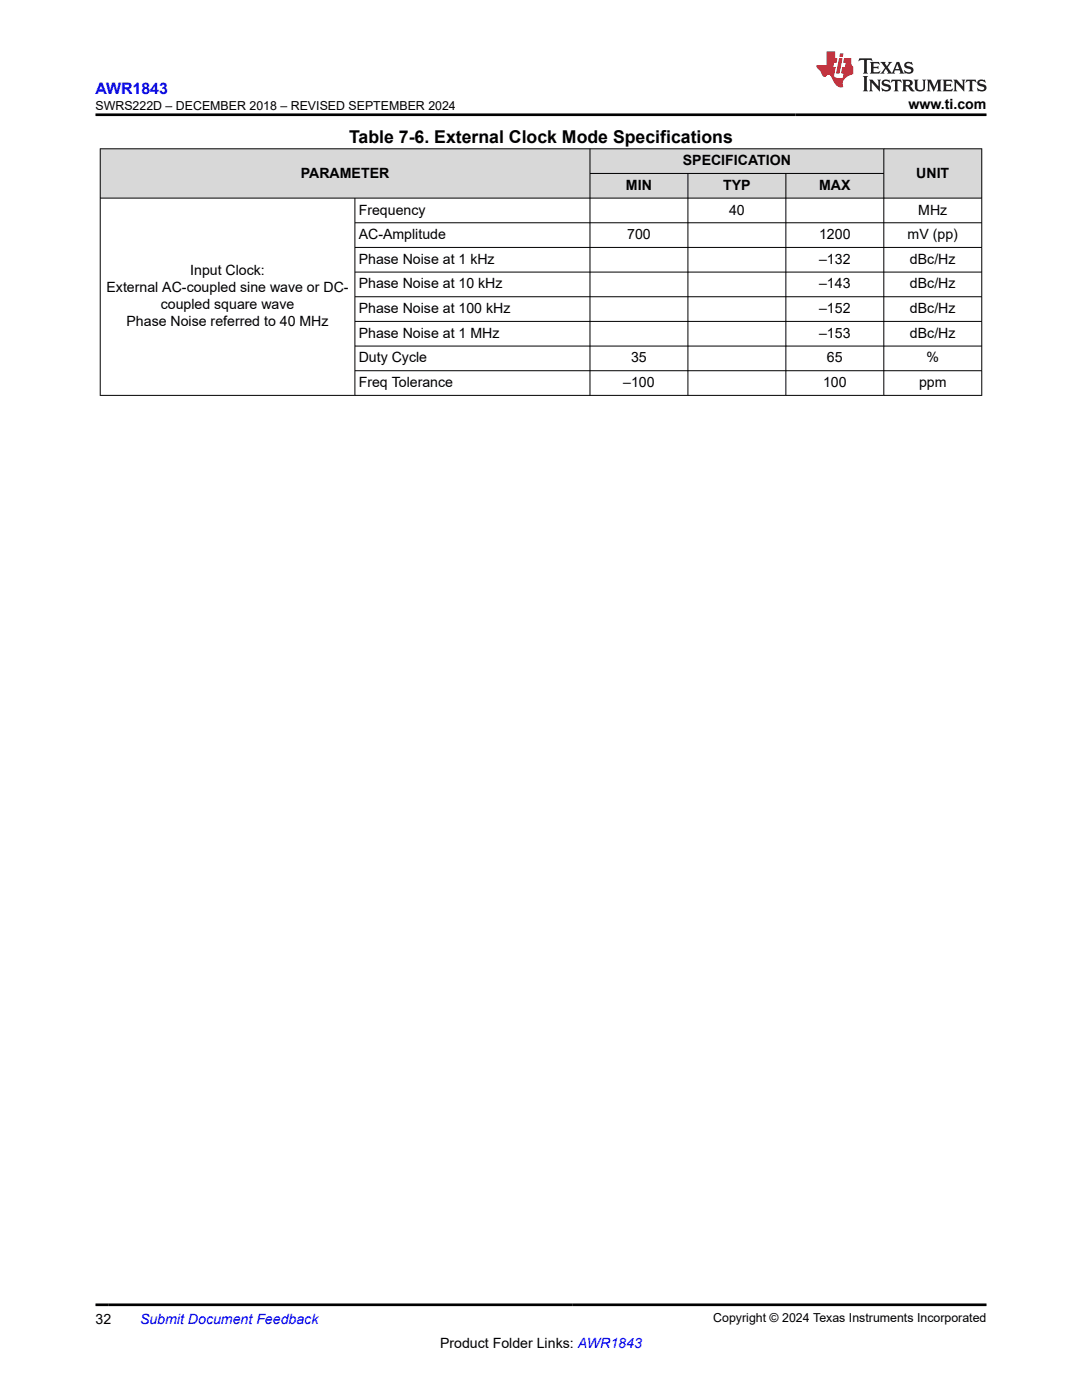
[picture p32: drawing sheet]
<svg xmlns="http://www.w3.org/2000/svg" width="216mm" height="279mm" viewBox="0 0 216 279" stroke-linecap="round" stroke-linejoin="round" font-family="sans-serif">
<defs><g id="words">
<text font-size="3.5" x="69.7" y="28.5">Table 7-6. External Clock Mode Specifications</text>
<text font-size="3.2" fill="#00f" x="19" y="18.7">AWR1843</text>
<g font-size="2.8">
<text x="181.3" y="21.8">www.ti.com</text>
<text x="60" y="35.4">PARAMETER</text>
<text x="136.2" y="33">SPECIFICATION</text>
<text x="182.8" y="35.4">UNIT</text>
<text x="124.9" y="37.9">MIN</text>
<text x="144.3" y="37.9">TYP</text>
<text x="163.4" y="37.9">MAX</text>
<text x="71.6" y="42.8">Frequency</text>
<text x="71.6" y="47.7">AC-Amplitude</text>
<text x="125.1" y="47.7">700</text>
<text x="145.5" y="42.8">40</text>
<text x="163.4" y="47.7">1200</text>
<text x="181.1" y="47.7">mV (pp)</text>
<text x="183.2" y="42.8">MHz</text>
<text x="71.6" y="52.7">Phase Noise at 1 kHz</text>
<text x="163.4" y="52.7">–132</text>
<text x="181.6" y="52.7">dBc/Hz</text>
<text x="21.3" y="58.3">External AC-coupled sine wave or DC-</text>
<text x="38" y="55">Input Clock:</text>
<text x="71.6" y="57.6">Phase Noise at 10 kHz</text>
<text x="163.4" y="57.6">–143</text>
<text x="181.6" y="57.6">dBc/Hz</text>
<text x="25.3" y="65.1">Phase Noise referred to 40 MHz</text>
<text x="32.1" y="61.7">coupled square wave</text>
<text x="71.6" y="62.5">Phase Noise at 100 kHz</text>
<text x="163.4" y="62.5">–152</text>
<text x="181.6" y="62.5">dBc/Hz</text>
<text x="71.6" y="67.4">Phase Noise at 1 MHz</text>
<text x="163.4" y="67.4">–153</text>
<text x="181.6" y="67.4">dBc/Hz</text>
<text x="71.6" y="72.3">Duty Cycle</text>
<text x="71.6" y="77.3">Freq Tolerance</text>
<text x="124.4" y="77.3">–100</text>
<text x="125.9" y="72.3">35</text>
<text x="164.2" y="77.3">100</text>
<text x="165" y="72.3">65</text>
<text x="183.4" y="77.3">ppm</text>
<text x="184.9" y="72.3">%</text>
<text x="19" y="264.2">32</text>
<text x="87.8" y="269">Product Folder Links: AWR1843</text>
</g>
<text font-size="2.8" fill="#00f" x="27.9" y="264.2">Submit Document Feedback</text>
<g font-size="2.5">
<text x="19" y="21.9">SWRS222D – DECEMBER 2018 – REVISED SEPTEMBER 2024</text>
<text x="142.3" y="263.9">Copyright © 2024 Texas Instruments Incorporated</text>
</g>
</g></defs>
<g fill="#d8d8d8">
<path d="M20 29.7h175.9v4.9h-175.9z" fill-rule="evenodd"/>
<path d="M20.1 29.8h97.6v9.7h-97.6z" fill-rule="evenodd"/>
<path d="M117.8 29.8h58.5v4.8h-58.5z" fill-rule="evenodd"/>
<path d="M176.4 29.8h19.4v9.7h-19.4z" fill-rule="evenodd"/>
<path d="M117.8 34.7h19.4v4.8h-19.4z" fill-rule="evenodd"/>
<path d="M137.3 34.7h19.4v4.8h-19.4z" fill-rule="evenodd"/>
<path d="M156.9 34.7h19.4v4.8h-19.4z" fill-rule="evenodd"/>
</g>
<g fill="none" stroke="#000" stroke-width=".2">
<path d="M19.9 29.7h176.1M19.9 39.5h176.1M20 29.6v49.4M70.8 39.5v39.5M117.7 29.6v49.4M117.7 34.6h58.7M137.3 34.6v44.4M156.8 34.6v44.4M176.4 29.6v49.4M195.9 29.6v49.4M70.8 44.5h125.2M70.8 49.4h125.2"/>
<path d="M70.8 54.3h125.2M70.8 59.2h125.2M70.8 64.1h125.2M70.8 69.1h125.2M70.8 74h125.2M196 78.9h-176.1"/>
</g>
<path d="M171.5 11.6l-.2 .6 .5-.2h.6v.1v2.2l-.2 .4h1l-.2-.4v-2.2v-.1h.5l.6 .2-.2-.6zM173.6 12.4l.2 .3v1.6l-.2 .4h1.9l.1-.6a1.08 1.08 0 0 1-1.3 .2v-.7h.6l.4 .2v-.7l-.4 .2h-.6v-.5l.2-.2a1 1 0 0 1 1 .3l-.1-.5zM175.7 12.4l.9 1.1-1 1.2h.9l-.2-.2 .5-.8 .4 .8-.2 .2h1.6l-.2-.2 .2-.5h.9l.1 .5-.1 .2h.9l-.2-.4-.8-1.9h-.5l-.9 2.1-.9-1.1 .9-1h-.8l.2 .2-.4 .6-.4-.6 .2-.2zM179 12.8l.4 1h-.7zM180.7 12.5a.65 .65 0 0 0-.2 .7 .65 .65 0 0 0 .6 .5l.6 .1 .1 .3a.79 .79 0 0 1-.7 .4 .79 .79 0 0 1-.7-.5l.1 .7 .2-.1a.93 .93 0 0 0 1.1 0 .93 .93 0 0 0 .4-.9 1.46 1.46 0 0 0-1.2-.6l-.1-.3a1.09 1.09 0 0 1 1.2 .2l-.2-.6-.1 .1-.5-.2zM172.2 15.2l.2 .4v2.2l-.2 .4h1l-.2-.4v-2.2l.2-.4zM173.4 15.9l.2 .4v1.5l-.2 .4h.8l-.3-.4 .1-1.3 1.6 1.8v-2l.2-.4h-.7l.1 .2 .1 1.1-1.2-1.3zM176.2 16a.65 .65 0 0 0-.2 .8 .65 .65 0 0 0 .6 .4l.6 .2 .1 .2a.79 .79 0 0 1-.7 .4 .79 .79 0 0 1-.7-.5l.1 .7 .2-.1a.93 .93 0 0 0 1.1 .1 .93 .93 0 0 0 .4-1 1.46 1.46 0 0 0-1.2-.5l-.1-.4a1.09 1.09 0 0 1 1.2 .2l-.1-.6-.2 .1-.5-.1zM177.9 15.9l-.1 .6a.63 .63 0 0 1 .8-.3v1.6l-.3 .4h1l-.2-.4v-1.6a.66 .66 0 0 1 .8 .3l-.1-.6zM180 15.9l.2 .4v1.5l-.2 .4h1l-.2-.2-.1-.7h.5l.1 .2a.79 .79 0 0 0 1.2 .6l-1-.9a.61 .61 0 0 0 .6-.6 .61 .61 0 0 0-.5-.7zM180.8 16.2h.1a.47 .47 0 0 1 .5 .1 .47 .47 0 0 1 .1 .5l-.1 .1-.7 .1zM182.3 15.9l.2 .2a2.27 2.27 0 0 0 .4 2 1.04 1.04 0 0 0 1.7-.7v-1.3l.2-.2h-.8l.2 .4v1.1a.6 .6 0 0 1-.6 .6 .6 .6 0 0 1-.6-.6v-1.1l.3-.4zM184.9 15.9l.2 .4v1.5l-.2 .4h.8l-.3-.4v-1.4l.9 1.9 .9-1.9v1.4l-.3 .4h1l-.2-.4v-1.5l.2-.4h-.8l-.7 1.5-.6-1.5zM188.1 15.9l.2 .4v1.5l-.2 .4h1.9l.1-.6a1.09 1.09 0 0 1-1.3 .2v-.7h.6l.4 .2v-.6l-.4 .2h-.6v-.6l.2-.1a1.01 1.01 0 0 1 1 .3l-.1-.6zM190.2 15.9l.3 .4v1.5l-.3 .4h.8l-.2-.4v-1.3l1.6 1.8v-2l.2-.4h-.7l.2 .2v1.1l-1.2-1.3zM192.8 15.9l-.1 .6a.63 .63 0 0 1 .8-.3v1.6l-.3 .4h1l-.2-.4v-1.6a.66 .66 0 0 1 .8 .3l-.1-.6zM195.2 16a.65 .65 0 0 0-.2 .8 .65 .65 0 0 0 .6 .4l.6 .2 .2 .2a.79 .79 0 0 1-.7 .4 .79 .79 0 0 1-.7-.5l.1 .7 .2-.1a.93 .93 0 0 0 1 .1 .93 .93 0 0 0 .5-1 1.46 1.46 0 0 0-1.3-.5v-.4a1.09 1.09 0 0 1 1.2 .2l-.2-.6-.2 .1-.5-.1z" fill="#231f20"/>
<path d="M164.9 10.3v2.7h-2l.1 .4 .8 1a.95 .95 0 0 0 1 .9 .59 .59 0 0 1 .5-.4 .59 .59 0 0 1 .5 .3l.4 .8a1.59 1.59 0 0 0 2.1 1.4 1.61 1.61 0 0 1 1-2.3l1-.3-.1-1.5a1.59 1.59 0 0 1-.3-1.7h-1.5l-.2 .9h.6l-.2 .9h-.5l-.2 .9v.3l.4 .1-.1 .9h-.7a.73 .73 0 0 1-1-.7l.3-1.5h-.5l.1-.9h.5l.2-.9h-.5v-1.3zM167.4 11.6l-.6 3.1h.7l.6-3.1zM167.6 10.7l-.1 .6h.7l.1-.6z" fill="#ed1c24"/>
<path d="M19 22.9h177.8M19 260.4h177.8" fill="none" stroke="#000" stroke-width=".53"/>
<use href="#words"/>
</svg>
